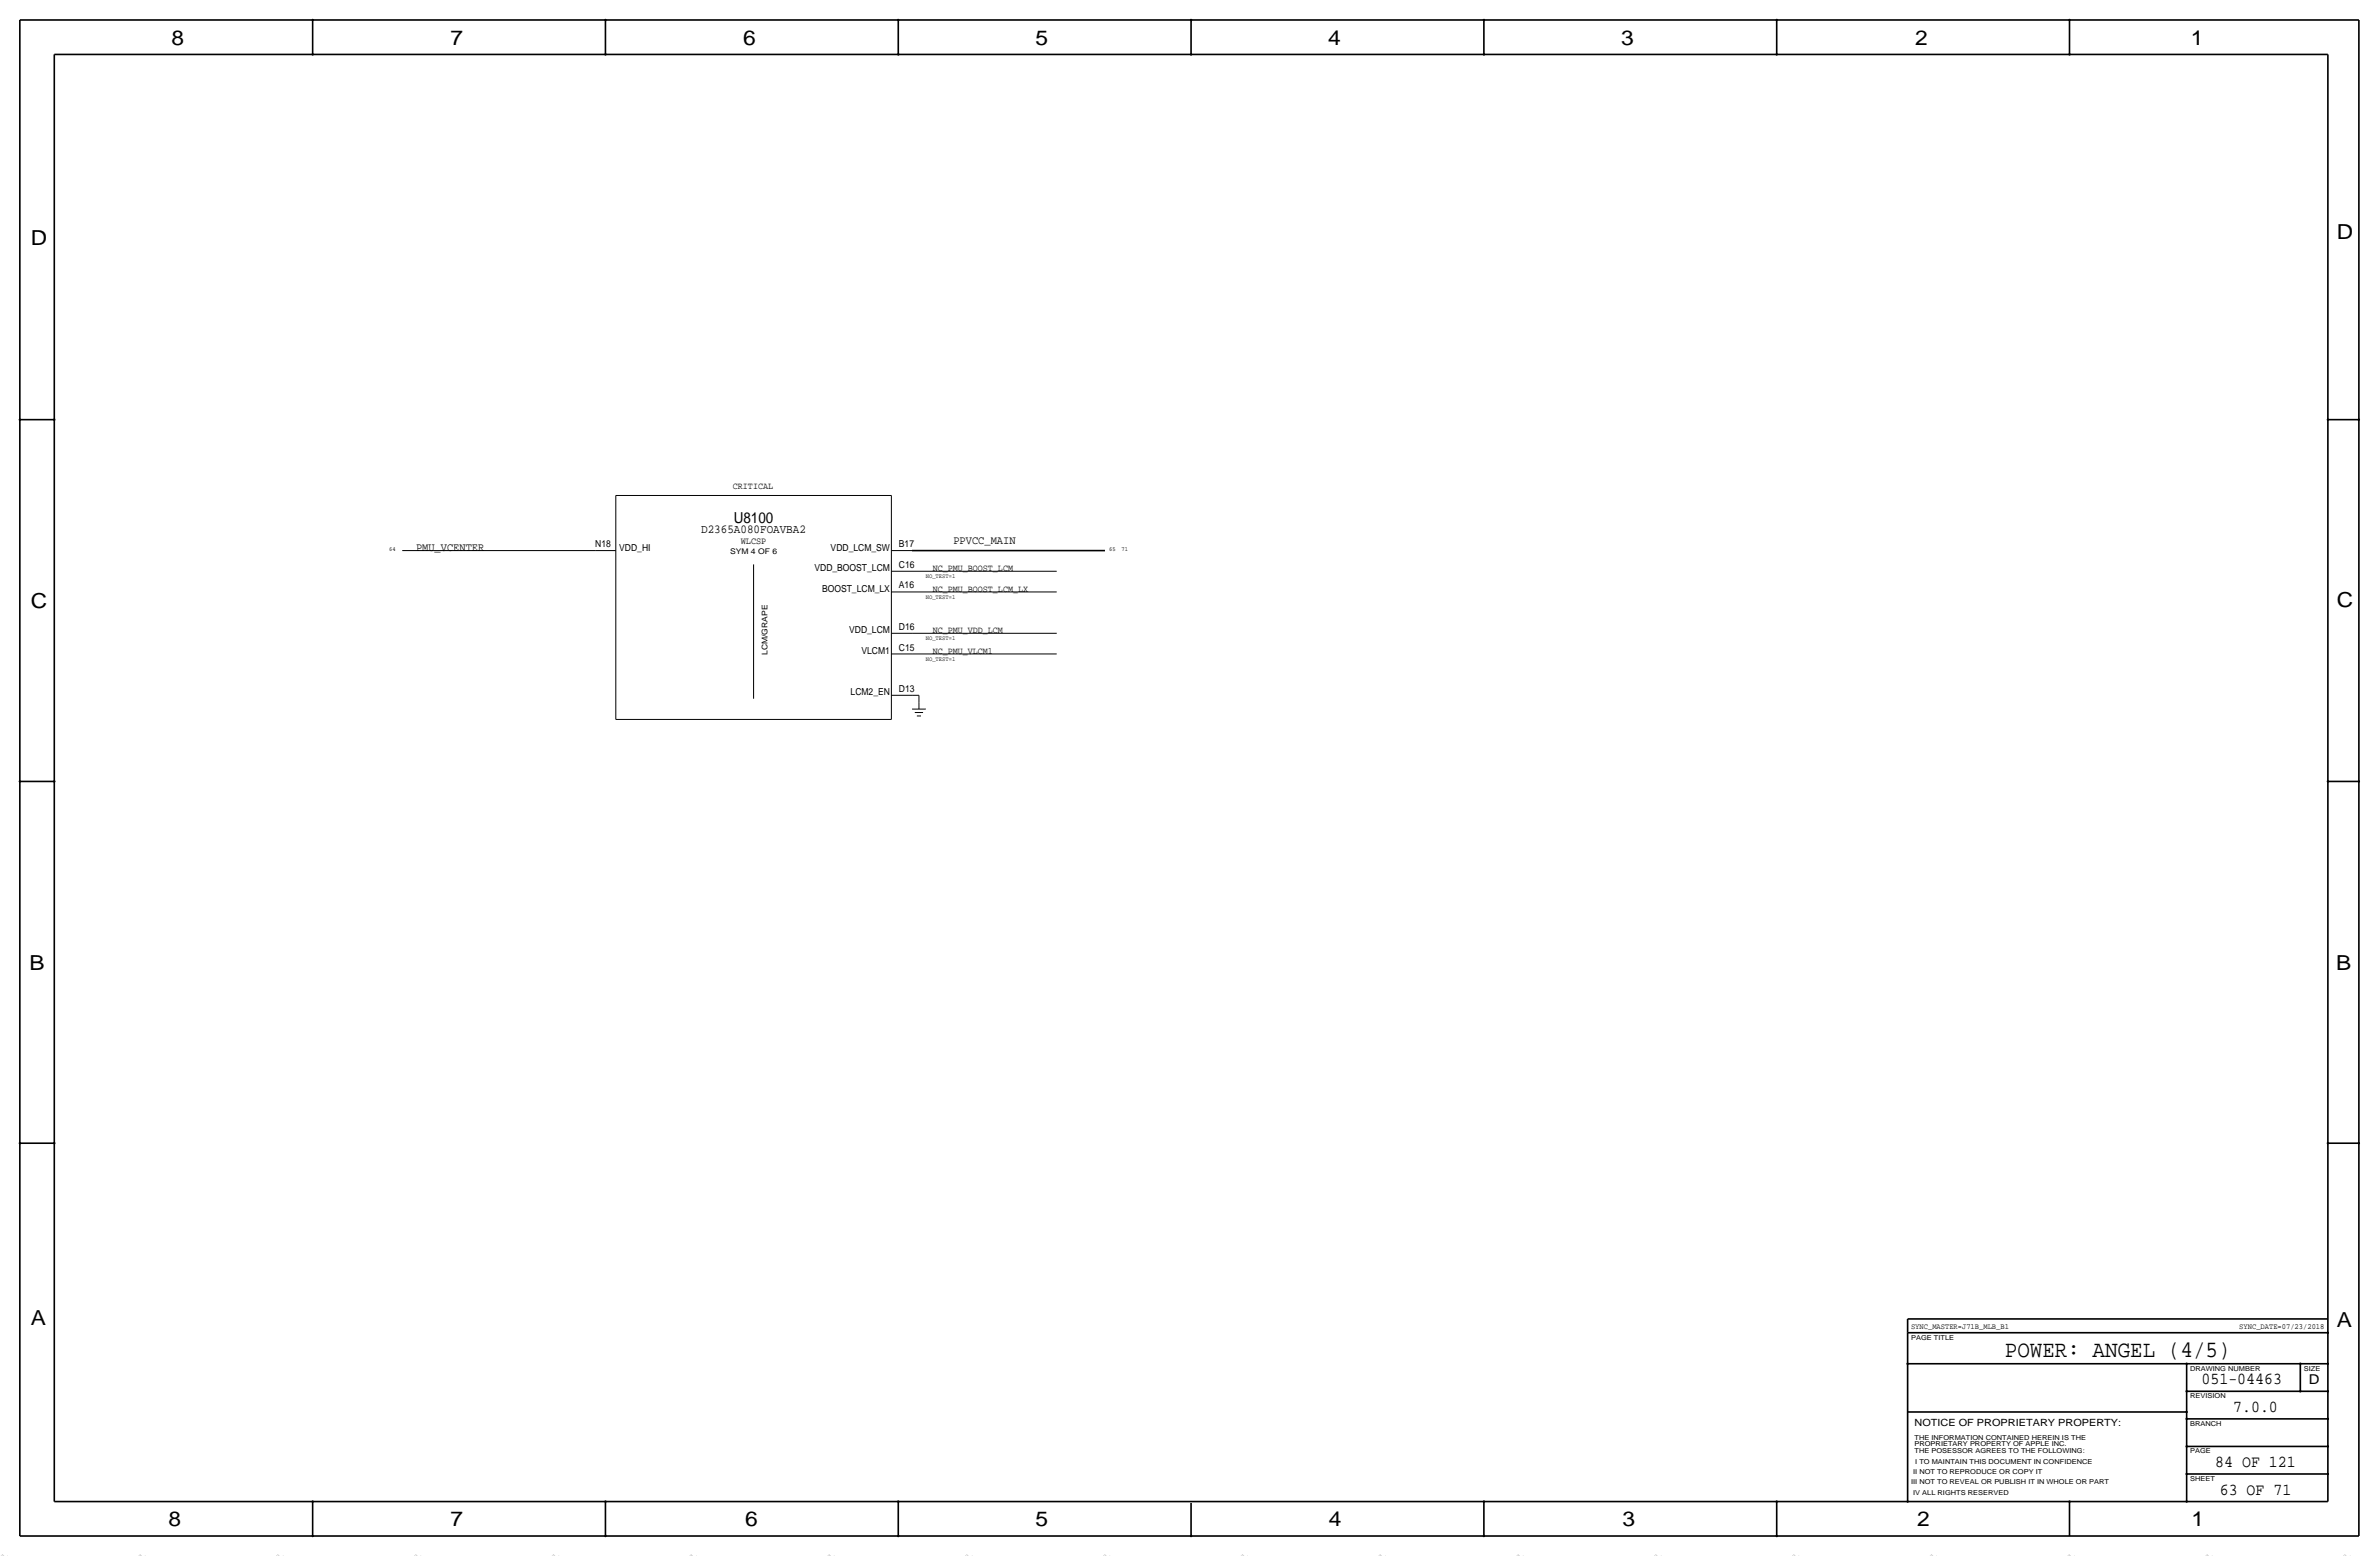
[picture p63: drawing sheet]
<svg xmlns="http://www.w3.org/2000/svg" width="877mm" height="574mm" viewBox="0 0 877 574" stroke-linecap="round" stroke-linejoin="round" font-family="sans-serif">
<defs><g id="words">
<text font-size="8.6" x="739.1" y="500.1">POWER: ANGEL (4/5)</text>
<g font-size="7.6">
<text x="63.2" y="16.5">8</text>
<text x="166.1" y="16.5">7</text>
<text x="274" y="16.5">6</text>
<text x="381.7" y="16.5">5</text>
<text x="489.7" y="16.5">4</text>
<text x="597.6" y="16.5">3</text>
<text x="706.1" y="16.5">2</text>
<text x="807.7" y="16.5">1</text>
<text x="861.5" y="88.1">D</text>
<text x="11.4" y="90.4">D</text>
<text x="11.4" y="224.3">C</text>
<text x="861.5" y="223.8">C</text>
<text x="10.9" y="357.6">B</text>
<text x="861.3" y="357.4">B</text>
<text x="11.4" y="488.4">A</text>
<text x="861.5" y="489.2">A</text>
<text x="62.2" y="562.6">8</text>
<text x="166.1" y="562.6">7</text>
<text x="274.8" y="562.6">6</text>
<text x="381.7" y="562.6">5</text>
<text x="489.9" y="562.6">4</text>
<text x="598.1" y="562.6">3</text>
<text x="706.8" y="562.6">2</text>
<text x="807.9" y="562.6">1</text>
</g>
<g font-size="6.2">
<text x="811.6" y="510.3">051-04463</text>
<text x="823.3" y="520.4">7.0.0</text>
<text x="816.7" y="540.8">84 OF 121</text>
<text x="818.4" y="550.9">63 OF 71</text>
</g>
<text font-size="5.6" x="270.5" y="192.8">U8100</text>
<text font-size="5" x="851.2" y="510.3">D</text>
<text font-size="4.5" x="258.5" y="196.6">D2365A080FOAVBA2</text>
<g font-size="4.3">
<text x="153.4" y="202.9">PMU_VCENTER</text>
<text x="351.5" y="200.4">PPVCC_MAIN</text>
</g>
<text font-size="3.7" x="705.8" y="525.5">NOTICE OF PROPRIETARY PROPERTY:</text>
<g font-size="3.5">
<text x="270.2" y="180.1">CRITICAL</text>
<text x="219.5" y="201.7">N18</text>
<text x="228.3" y="202.9">VDD_HI</text>
<text x="273.1" y="200.4">WLCSP</text>
<text x="306.2" y="202.9">VDD_LCM_SW</text>
<text x="331.4" y="201.7">B17</text>
<text x="331.4" y="209.3">C16</text>
<text x="300.3" y="210.6">VDD_BOOST_LCM</text>
<text x="343.9" y="210.6">NC_PMU_BOOST_LCM</text>
<text x="303.1" y="218.2">BOOST_LCM_LX</text>
<text x="331.4" y="216.9">A16</text>
<text x="343.9" y="218.2">NC_PMU_BOOST_LCM_LX</text>
<text x="313.1" y="233.4">VDD_LCM</text>
<text x="331.4" y="232.2">D16</text>
<text x="343.9" y="233.4">NC_PMU_VDD_LCM</text>
<text x="331.4" y="239.8">C15</text>
<text x="317.6" y="241">VLCM1</text>
<text x="343.9" y="241">NC_PMU_VLCM1</text>
<text x="313.6" y="256.3">LCM2_EN</text>
<text x="331.4" y="255">D13</text>
</g>
<g font-size="2.9">
<text x="269.2" y="204.2">SYM 4 OF 6</text>
<text x="282.9" y="241.4" transform="rotate(-90 282.9 241.4)">LCM/GRAPE</text>
<text x="704.5" y="490">SYNC_MASTER=J71B_MLB_B1</text>
<text x="825.6" y="490">SYNC_DATE=07/23/2018</text>
</g>
<g font-size="2.8" fill="#b6b6b4">
<text x="0" y="573.5" transform="rotate(45 0 573.5)">=</text>
<text x="101.6" y="573.5" transform="rotate(45 101.6 573.5)">=</text>
<text x="152.4" y="573.5" transform="rotate(45 152.4 573.5)">=</text>
<text x="203.2" y="573.5" transform="rotate(45 203.2 573.5)">=</text>
<text x="355.6" y="573.5" transform="rotate(45 355.6 573.5)">=</text>
<text x="406.4" y="573.5" transform="rotate(45 406.4 573.5)">=</text>
<text x="457.2" y="573.5" transform="rotate(45 457.2 573.5)">=</text>
<text x="609.6" y="573.5" transform="rotate(45 609.6 573.5)">=</text>
<text x="660.4" y="573.5" transform="rotate(45 660.4 573.5)">=</text>
<text x="711.2" y="573.5" transform="rotate(45 711.2 573.5)">=</text>
<text x="863.6" y="573.5" transform="rotate(45 863.6 573.5)">=</text>
</g>
<g font-size="2.5">
<text x="704.5" y="493.8">PAGE TITLE</text>
<text x="807.4" y="505.2">DRAWING NUMBER</text>
<text x="849.3" y="505.2">SIZE</text>
<text x="807.4" y="515.4">REVISION</text>
<text x="807.4" y="525.5">BRANCH</text>
<text x="705.8" y="533.1">PROPRIETARY PROPERTY OF APPLE INC.</text>
<text x="705.8" y="530.6">THE INFORMATION CONTAINED HEREIN IS THE</text>
<text x="705.8" y="535.7">THE POSESSOR AGREES TO THE FOLLOWING:</text>
<text x="706.1" y="539.5">I TO MAINTAIN THIS DOCUMENT IN CONFIDENCE</text>
<text x="807.4" y="535.7">PAGE</text>
<text x="705.3" y="543.3">II NOT TO REPRODUCE OR COPY IT</text>
<text x="807.4" y="545.8">SHEET</text>
<text x="704.5" y="547.1">III NOT TO REVEAL OR PUBLISH IT IN WHOLE OR PART</text>
<text x="705.3" y="550.9">IV ALL RIGHTS RESERVED</text>
</g>
<g font-size="2.3">
<text x="143.5" y="202.9">64</text>
<text x="408.9" y="202.9">65</text>
<text x="413.5" y="202.9">71</text>
<text x="341.3" y="213.1">NO_TEST=1</text>
<text x="341.3" y="220.7">NO_TEST=1</text>
<text x="341.3" y="236">NO_TEST=1</text>
<text x="341.3" y="243.6">NO_TEST=1</text>
</g>
</g></defs>
<g fill="none" stroke="#000" stroke-width=".6" stroke-linecap="butt">
<path d="M7.3 7.4v558.8zM7.3 7.4h862.3zM115.3 7.4v12.7zM223.2 7.4v12.7zM331.2 7.4v12.7zM439.1 7.4v12.7zM547.1 7.4v12.7zM655 7.4v12.7zM763 7.4v12.7zM869.6 7.4v558.8zM20 20.1v533.4zM20 20.1h838.2z"/>
<path d="M858.2 20.1v533.4zM7.3 154.7h12.7zM858.2 154.7h11.4zM336.2 202.9h71.2zM7.3 288h12.7zM858.2 288h11.4zM7.3 421.4h12.7zM858.2 421.4h11.4zM703.3 486.2h154.9zM703.3 486.2v5zM703.3 491.2h154.9zM703.3 491.2v62.3z"/>
<path d="M703.3 502.7h154.9zM806.1 502.7v50.8zM806.1 512.8h52.1zM848.1 502.7v10.1zM703.3 520.4h102.8zM806.1 533.1h52.1zM806.1 523h52.1zM20 553.5h838.2zM115.3 553.5v12.7zM223.2 553.5v12.7zM331.2 553.5v12.7zM439.1 554v12.2z"/>
<path d="M547.1 553.5v12.7zM655 553.5v12.7zM763 553.5v12.7zM806.1 543.3h52.1zM7.3 566.2h862.3z"/>
</g>
<g fill="none" stroke="#000" stroke-width=".37">
<path d="M227 182.6v82.6zM227 182.6h101.6zM328.6 182.6v82.6zM148.3 202.9h71.1zM219.4 202.9h7.6zM277.8 208v49.6zM328.6 218.2h7.6zM328.6 210.6h7.6zM328.6 202.9h7.6zM336.2 218.2h53.4zM336.2 210.6h53.4zM328.6 233.4h7.6z"/>
<path d="M336.2 233.4h53.4zM328.6 241h7.6zM328.6 256.3h7.6zM336.2 256.3h2.6zM336.2 241h53.4zM338.8 256.3v2.5zM338.8 258.8v2.6zM227 265.2h101.6zM336.2 261.4h5.1zM337.3 262.6h3zM338 263.9h1.5z"/>
</g>
<g fill="#000" stroke="#000" stroke-width=".37">
<path d="M115.1 7.2h.4v.3h-.4zM115.1 19.9h.4v.3h-.4zM223 7.2h.4v.3h-.4zM223 19.9h.4v.3h-.4zM331 19.9h.4v.3h-.4zM331 7.2h.4v.3h-.4zM438.9 7.2h.4v.3h-.4zM438.9 19.9h.4v.3h-.4zM546.9 7.2h.4v.3h-.4zM546.9 19.9h.4v.3h-.4zM654.8 19.9h.4v.3h-.4zM654.8 7.2h.4v.3h-.4z"/>
<path d="M762.8 19.9h.4v.3h-.4zM762.8 7.2h.4v.3h-.4zM7.1 154.5h.4v.4h-.4zM19.8 154.5h.4v.4h-.4zM858 154.5h.4v.4h-.4zM869.5 154.5h.3v.4h-.3zM7.1 287.9h.4v.3h-.4zM19.8 287.9h.4v.3h-.4zM858 287.9h.4v.3h-.4zM869.5 287.9h.3v.3h-.3zM7.1 421.2h.4v.4h-.4zM19.8 421.2h.4v.4h-.4z"/>
<path d="M858 421.2h.4v.4h-.4zM869.5 421.2h.3v.4h-.3zM858 491.1h.4v.3h-.4zM703.1 502.5h.4v.3h-.4zM806 502.5h.3v.3h-.3zM806 512.7h.3v.3h-.3zM847.9 512.7h.3v.3h-.3zM847.9 502.5h.3v.3h-.3zM858 502.5h.4v.3h-.4zM858 512.7h.4v.3h-.4zM806 520.3h.3v.3h-.3zM806 522.8h.3v.4h-.3z"/>
<path d="M806 533h.3v.3h-.3zM858 522.8h.4v.4h-.4zM858 533h.4v.3h-.4zM115.1 553.3h.4v.3h-.4zM223 553.3h.4v.3h-.4zM331 553.3h.4v.3h-.4zM546.9 553.3h.4v.3h-.4zM654.8 553.3h.4v.3h-.4zM703.1 553.3h.4v.3h-.4zM762.8 553.3h.4v.3h-.4zM806 543.1h.3v.4h-.3zM806 553.3h.3v.3h-.3z"/>
<path d="M858 543.1h.4v.4h-.4zM115.1 566h.4v.3h-.4zM223 566h.4v.3h-.4zM331 566h.4v.3h-.4zM438.9 566h.4v.3h-.4zM546.9 566h.4v.3h-.4zM654.8 566h.4v.3h-.4z"/>
</g>
<use href="#words"/>
</svg>
